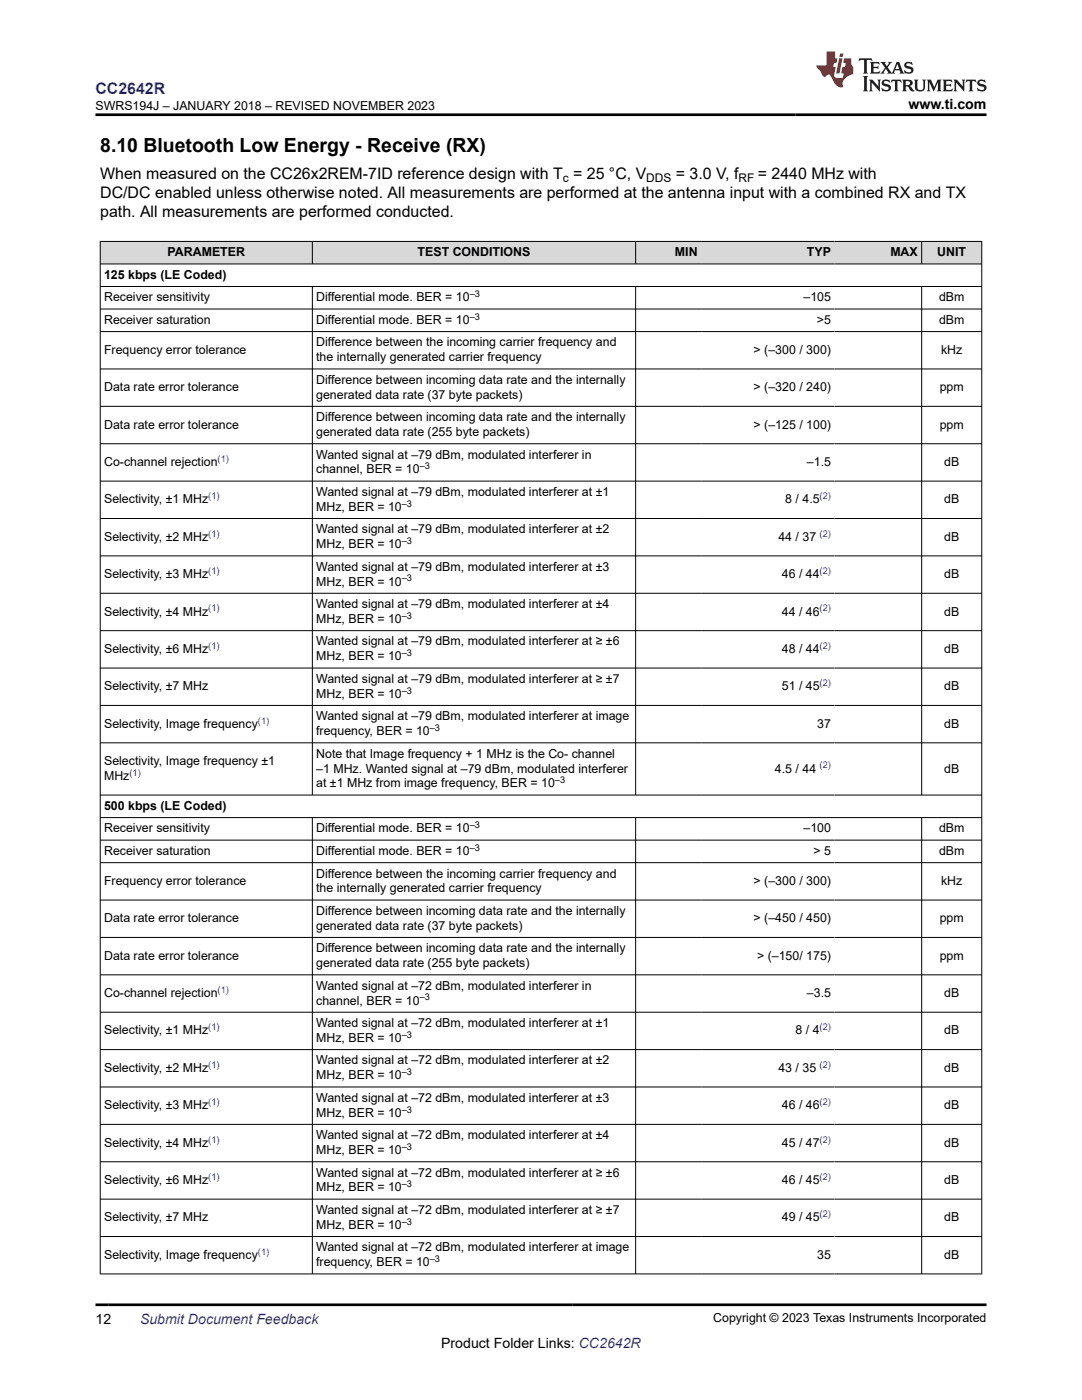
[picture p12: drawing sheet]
<svg xmlns="http://www.w3.org/2000/svg" width="216mm" height="279mm" viewBox="0 0 216 279" stroke-linecap="round" stroke-linejoin="round" font-family="sans-serif">
<defs><g id="words">
<text font-size="3.9" x="20" y="30.3">8.10 Bluetooth Low Energy - Receive (RX)</text>
<text font-size="3.2" fill="#00f" x="19" y="18.7">CC2642R</text>
<g font-size="3.2">
<text x="20" y="35.7">When measured on the CC26x2REM-7ID reference design with T = 25 °C, V</text>
<text x="134.9" y="35.7">= 3.0 V, f</text>
<text x="151.2" y="35.7">= 2440 MHz with</text>
<text x="20" y="39.5">DC/DC enabled unless otherwise noted. All measurements are performed at the antenna input with a combined RX and TX</text>
<text x="20" y="43.3">path. All measurements are performed conducted.</text>
</g>
<g font-size="2.8">
<text x="181.3" y="21.8">www.ti.com</text>
<text x="19" y="264.2">12</text>
<text x="88" y="269">Product Folder Links: CC2642R</text>
</g>
<text font-size="2.8" fill="#00f" x="27.9" y="264.2">Submit Document Feedback</text>
<g font-size="2.5">
<text x="19.1" y="21.9">SWRS194J – JANUARY 2018 – REVISED NOVEMBER 2023</text>
<text x="33.4" y="51.1">PARAMETER</text>
<text x="83.3" y="51.1">TEST CONDITIONS</text>
<text x="134.7" y="51.1">MIN</text>
<text x="161" y="51.1">TYP</text>
<text x="177.7" y="51.1">MAX</text>
<text x="187" y="51.1">UNIT</text>
<text x="20.8" y="55.6">125 kbps (LE Coded)</text>
<text x="20.8" y="60.1">Receiver sensitivity</text>
<text x="20.8" y="64.6">Receiver saturation</text>
<text x="63.1" y="60.1">Differential mode. BER = 10</text>
<text x="63.1" y="64.6">Differential mode. BER = 10</text>
<text x="160.3" y="60.1">–105</text>
<text x="163" y="64.6">&gt;5</text>
<text x="187.4" y="60.1">dBm</text>
<text x="187.4" y="64.6">dBm</text>
<text x="20.8" y="70.6">Frequency error tolerance</text>
<text x="63.1" y="69.1">Difference between the incoming carrier frequency and</text>
<text x="150.4" y="70.6">&gt; (–300 / 300)</text>
<text x="187.8" y="70.6">kHz</text>
<text x="63.1" y="72.1">the internally generated carrier frequency</text>
<text x="63.1" y="76.6">Difference between incoming data rate and the internally</text>
<text x="20.8" y="78.1">Data rate error tolerance</text>
<text x="63.1" y="79.6">generated data rate (37 byte packets)</text>
<text x="150.4" y="78.1">&gt; (–320 / 240)</text>
<text x="187.5" y="78.1">ppm</text>
<text x="20.8" y="85.5">Data rate error tolerance</text>
<text x="63.1" y="84.1">Difference between incoming data rate and the internally</text>
<text x="63.1" y="87">generated data rate (255 byte packets)</text>
<text x="150.4" y="85.5">&gt; (–125 / 100)</text>
<text x="187.5" y="85.5">ppm</text>
<text x="20.8" y="93">Co-channel rejection</text>
<text x="63.1" y="91.5">Wanted signal at –79 dBm, modulated interferer in</text>
<text x="63.1" y="94.5">channel, BER = 10</text>
<text x="161" y="93">–1.5</text>
<text x="188.4" y="93">dB</text>
<text x="20.8" y="100.5">Selectivity, ±1 MHz</text>
<text x="63.1" y="99">Wanted signal at –79 dBm, modulated interferer at ±1</text>
<text x="63.1" y="101.9">MHz, BER = 10</text>
<text x="156.7" y="100.5">8 / 4.5</text>
<text x="188.4" y="100.5">dB</text>
<text x="20.8" y="107.9">Selectivity, ±2 MHz</text>
<text x="63.1" y="106.4">Wanted signal at –79 dBm, modulated interferer at ±2</text>
<text x="155.3" y="107.9">44 / 37</text>
<text x="188.4" y="107.9">dB</text>
<text x="63.1" y="109.4">MHz, BER = 10</text>
<text x="63.1" y="113.9">Wanted signal at –79 dBm, modulated interferer at ±3</text>
<text x="20.8" y="115.4">Selectivity, ±3 MHz</text>
<text x="63.1" y="116.9">MHz, BER = 10</text>
<text x="156" y="115.4">46 / 44</text>
<text x="188.4" y="115.4">dB</text>
<text x="20.8" y="122.8">Selectivity, ±4 MHz</text>
<text x="63.1" y="121.4">Wanted signal at –79 dBm, modulated interferer at ±4</text>
<text x="63.1" y="124.3">MHz, BER = 10</text>
<text x="156" y="122.8">44 / 46</text>
<text x="188.4" y="122.8">dB</text>
<text x="20.8" y="130.3">Selectivity, ±6 MHz</text>
<text x="63.1" y="128.8">Wanted signal at –79 dBm, modulated interferer at ≥ ±6</text>
<text x="63.1" y="131.8">MHz, BER = 10</text>
<text x="156" y="130.3">48 / 44</text>
<text x="188.4" y="130.3">dB</text>
<text x="20.8" y="137.8">Selectivity, ±7 MHz</text>
<text x="63.1" y="136.3">Wanted signal at –79 dBm, modulated interferer at ≥ ±7</text>
<text x="156" y="137.8">51 / 45</text>
<text x="188.4" y="137.8">dB</text>
<text x="63.1" y="139.2">MHz, BER = 10</text>
<text x="63.1" y="143.7">Wanted signal at –79 dBm, modulated interferer at image</text>
<text x="20.8" y="145.2">Selectivity, Image frequency</text>
<text x="63.1" y="146.7">frequency, BER = 10</text>
<text x="163.1" y="145.2">37</text>
<text x="188.4" y="145.2">dB</text>
<text x="20.8" y="152.7">Selectivity, Image frequency ±1</text>
<text x="20.8" y="155.7">MHz</text>
<text x="63.1" y="151.2">Note that Image frequency + 1 MHz is the Co- channel</text>
<text x="63.1" y="154.2">–1 MHz. Wanted signal at –79 dBm, modulated interferer</text>
<text x="154.6" y="154.2">4.5 / 44</text>
<text x="188.4" y="154.2">dB</text>
<text x="20.8" y="161.6">500 kbps (LE Coded)</text>
<text x="63.1" y="157.1">at ±1 MHz from image frequency, BER = 10</text>
<text x="20.8" y="166.1">Receiver sensitivity</text>
<text x="63.1" y="166.1">Differential mode. BER = 10</text>
<text x="160.3" y="166.1">–100</text>
<text x="187.4" y="166.1">dBm</text>
<text x="20.8" y="170.6">Receiver saturation</text>
<text x="63.1" y="170.6">Differential mode. BER = 10</text>
<text x="162.3" y="170.6">&gt; 5</text>
<text x="187.4" y="170.6">dBm</text>
<text x="20.8" y="176.6">Frequency error tolerance</text>
<text x="63.1" y="175.1">Difference between the incoming carrier frequency and</text>
<text x="63.1" y="178.1">the internally generated carrier frequency</text>
<text x="150.4" y="176.6">&gt; (–300 / 300)</text>
<text x="187.8" y="176.6">kHz</text>
<text x="20.8" y="184.1">Data rate error tolerance</text>
<text x="63.1" y="182.6">Difference between incoming data rate and the internally</text>
<text x="63.1" y="185.5">generated data rate (37 byte packets)</text>
<text x="150.4" y="184.1">&gt; (–450 / 450)</text>
<text x="187.5" y="184.1">ppm</text>
<text x="20.8" y="191.5">Data rate error tolerance</text>
<text x="63.1" y="190">Difference between incoming data rate and the internally</text>
<text x="151.1" y="191.5">&gt; (–150/ 175)</text>
<text x="187.5" y="191.5">ppm</text>
<text x="63.1" y="193">generated data rate (255 byte packets)</text>
<text x="63.1" y="197.5">Wanted signal at –72 dBm, modulated interferer in</text>
<text x="20.8" y="199">Co-channel rejection</text>
<text x="63.1" y="200.5">channel, BER = 10</text>
<text x="161" y="199">–3.5</text>
<text x="188.4" y="199">dB</text>
<text x="20.8" y="206.5">Selectivity, ±1 MHz</text>
<text x="63.1" y="205">Wanted signal at –72 dBm, modulated interferer at ±1</text>
<text x="63.1" y="207.9">MHz, BER = 10</text>
<text x="158.7" y="206.5">8 / 4</text>
<text x="188.4" y="206.5">dB</text>
<text x="20.8" y="213.9">Selectivity, ±2 MHz</text>
<text x="63.1" y="212.4">Wanted signal at –72 dBm, modulated interferer at ±2</text>
<text x="63.1" y="215.4">MHz, BER = 10</text>
<text x="155.3" y="213.9">43 / 35</text>
<text x="188.4" y="213.9">dB</text>
<text x="20.8" y="221.4">Selectivity, ±3 MHz</text>
<text x="63.1" y="219.9">Wanted signal at –72 dBm, modulated interferer at ±3</text>
<text x="156" y="221.4">46 / 46</text>
<text x="188.4" y="221.4">dB</text>
<text x="63.1" y="222.9">MHz, BER = 10</text>
<text x="63.1" y="227.4">Wanted signal at –72 dBm, modulated interferer at ±4</text>
<text x="20.8" y="228.8">Selectivity, ±4 MHz</text>
<text x="63.1" y="230.3">MHz, BER = 10</text>
<text x="156" y="228.8">45 / 47</text>
<text x="188.4" y="228.8">dB</text>
<text x="20.8" y="236.3">Selectivity, ±6 MHz</text>
<text x="63.1" y="234.8">Wanted signal at –72 dBm, modulated interferer at ≥ ±6</text>
<text x="63.1" y="237.8">MHz, BER = 10</text>
<text x="156" y="236.3">46 / 45</text>
<text x="188.4" y="236.3">dB</text>
<text x="20.8" y="243.8">Selectivity, ±7 MHz</text>
<text x="63.1" y="242.3">Wanted signal at –72 dBm, modulated interferer at ≥ ±7</text>
<text x="63.1" y="245.2">MHz, BER = 10</text>
<text x="156" y="243.8">49 / 45</text>
<text x="188.4" y="243.8">dB</text>
<text x="20.8" y="251.2">Selectivity, Image frequency</text>
<text x="63.1" y="249.7">Wanted signal at –72 dBm, modulated interferer at image</text>
<text x="163.1" y="251.2">35</text>
<text x="188.4" y="251.2">dB</text>
<text x="63.1" y="252.7">frequency, BER = 10</text>
<text x="142.3" y="263.9">Copyright © 2023 Texas Instruments Incorporated</text>
</g>
<g font-size="2.4">
<text x="112.3" y="36.3">c</text>
<text x="129" y="36.3">DDS</text>
<text x="147.4" y="36.3">RF</text>
</g>
<g font-size="1.9">
<text x="93.7" y="59.3">–3</text>
<text x="93.7" y="63.8">–3</text>
<text x="83.8" y="93.7">–3</text>
<text x="80.2" y="101.1">–3</text>
<text x="80.2" y="108.6">–3</text>
<text x="80.2" y="116">–3</text>
<text x="80.2" y="123.5">–3</text>
<text x="80.2" y="131">–3</text>
<text x="80.2" y="138.4">–3</text>
<text x="85.8" y="145.9">–3</text>
<text x="110.7" y="156.3">–3</text>
<text x="93.7" y="165.3">–3</text>
<text x="93.7" y="169.8">–3</text>
<text x="83.8" y="199.6">–3</text>
<text x="80.2" y="207.1">–3</text>
<text x="80.2" y="214.6">–3</text>
<text x="80.2" y="222">–3</text>
<text x="80.2" y="229.5">–3</text>
<text x="80.2" y="237">–3</text>
<text x="80.2" y="244.4">–3</text>
<text x="85.8" y="251.9">–3</text>
</g>
<g font-size="1.9" fill="#00f">
<text x="43.4" y="92.2">(1)</text>
<text x="41.6" y="99.6">(1)</text>
<text x="163.6" y="99.6">(2)</text>
<text x="41.6" y="107.1">(1)</text>
<text x="163.6" y="107.1">(2)</text>
<text x="41.6" y="114.6">(1)</text>
<text x="163.6" y="114.6">(2)</text>
<text x="41.6" y="122">(1)</text>
<text x="163.6" y="122">(2)</text>
<text x="41.6" y="129.5">(1)</text>
<text x="163.6" y="129.5">(2)</text>
<text x="163.6" y="136.9">(2)</text>
<text x="51.5" y="144.4">(1)</text>
<text x="25.8" y="154.8">(1)</text>
<text x="163.6" y="153.3">(2)</text>
<text x="43.4" y="198.2">(1)</text>
<text x="41.6" y="205.6">(1)</text>
<text x="163.6" y="205.6">(2)</text>
<text x="41.6" y="213.1">(1)</text>
<text x="163.6" y="213.1">(2)</text>
<text x="41.6" y="220.6">(1)</text>
<text x="163.6" y="220.6">(2)</text>
<text x="41.6" y="228">(1)</text>
<text x="163.6" y="228">(2)</text>
<text x="41.6" y="235.5">(1)</text>
<text x="163.6" y="235.5">(2)</text>
<text x="163.6" y="242.9">(2)</text>
<text x="51.5" y="250.4">(1)</text>
</g>
</g></defs>
<g fill="#d8d8d8">
<path d="M20 48.2h175.9v4.5h-175.9z" fill-rule="evenodd"/>
<path d="M20.1 48.2h42.2v4.4h-42.2z" fill-rule="evenodd"/>
<path d="M62.4 48.2h64.4v4.4h-64.4z" fill-rule="evenodd"/>
<path d="M126.9 48.2h13v4.4h-13z" fill-rule="evenodd"/>
<path d="M139.9 48.2h26.6v4.4h-26.6z" fill-rule="evenodd"/>
<path d="M166.5 48.2h17.3v4.4h-17.3z" fill-rule="evenodd"/>
<path d="M184 48.2h11.8v4.4h-11.8z" fill-rule="evenodd"/>
</g>
<g fill="none" stroke="#000" stroke-width=".2">
<path d="M19.9 48.2h176.1M19.9 52.7h176.1M19.9 57.2h176.1M20 48.1v206.2M62.3 48.1v4.6M62.3 57.2v101.5M126.8 48.1v4.6M126.8 57.2v101.5M183.9 48.1v4.6M183.9 57.2v101.5M195.9 48.1v206.2M19.9 61.7h176.1"/>
<path d="M19.9 66.2h176.1M19.9 73.6h176.1M19.9 81.1h176.1M19.9 88.6h176.1M19.9 96h176.1M19.9 103.5h176.1M19.9 110.9h176.1M19.9 118.4h176.1M19.9 125.9h176.1M19.9 133.3h176.1M19.9 140.8h176.1M19.9 148.2h176.1"/>
<path d="M19.9 158.7h176.1M19.9 163.2h176.1M19.9 167.7h176.1M19.9 172.2h176.1M19.9 179.6h176.1M62.3 163.2v91.1M126.8 163.2v91.1M183.9 163.2v91.1M19.9 187.1h176.1M19.9 194.5h176.1M19.9 202h176.1M19.9 209.5h176.1"/>
<path d="M19.9 216.9h176.1M19.9 224.4h176.1M19.9 231.9h176.1M19.9 239.3h176.1M19.9 246.8h176.1M19.9 254.2h176.1"/>
</g>
<path d="M171.5 11.6l-.2 .6 .5-.2h.6v.1v2.2l-.2 .4h1l-.2-.4v-2.2v-.1h.5l.5 .2-.1-.6zM173.6 12.4l.2 .3v1.6l-.2 .4h1.9l.1-.6a1.08 1.08 0 0 1-1.3 .2v-.7h.6l.4 .2v-.7l-.4 .2h-.6v-.5l.2-.2a1 1 0 0 1 1 .3l-.1-.5zM175.7 12.4l.9 1.1-1 1.2h.9l-.2-.2 .5-.8 .4 .8-.2 .2h1.6l-.2-.2 .2-.5h.9l.1 .5-.1 .2h.9l-.2-.4-.8-1.9h-.5l-.9 2.1-.9-1.1 .9-1h-.8l.2 .2-.4 .6-.4-.6 .2-.2zM179 12.8l.4 1h-.7zM180.7 12.5a.65 .65 0 0 0-.2 .7 .65 .65 0 0 0 .6 .5l.6 .1 .1 .3a.79 .79 0 0 1-.7 .4 .79 .79 0 0 1-.7-.5l.1 .7 .2-.1a.93 .93 0 0 0 1.1 0 .93 .93 0 0 0 .4-.9 1.46 1.46 0 0 0-1.2-.6l-.1-.3a1.09 1.09 0 0 1 1.2 .2l-.2-.6-.1 .1-.5-.2zM172.2 15.2l.2 .4v2.2l-.2 .4h1l-.2-.4v-2.2l.2-.4zM173.4 15.9l.2 .4v1.5l-.2 .4h.8l-.3-.4 .1-1.3 1.6 1.8v-2l.2-.4h-.7l.1 .2 .1 1.1-1.2-1.3zM176.2 16a.65 .65 0 0 0-.2 .8 .65 .65 0 0 0 .6 .4l.6 .2 .1 .2a.79 .79 0 0 1-.7 .4 .79 .79 0 0 1-.7-.5l.1 .7 .2-.1a.93 .93 0 0 0 1.1 .1 .93 .93 0 0 0 .4-1 1.46 1.46 0 0 0-1.2-.5l-.1-.4a1.09 1.09 0 0 1 1.2 .2l-.1-.6-.2 .1-.5-.1zM177.9 15.9l-.1 .6a.63 .63 0 0 1 .8-.3v1.6l-.3 .4h1l-.2-.4v-1.6a.66 .66 0 0 1 .8 .3l-.1-.6zM180 15.9l.2 .4v1.5l-.2 .4h1l-.2-.2-.1-.7h.5l.1 .2a.79 .79 0 0 0 1.2 .6l-1-.9a.61 .61 0 0 0 .6-.6 .61 .61 0 0 0-.5-.7zM180.8 16.2h.1a.47 .47 0 0 1 .5 .1 .47 .47 0 0 1 .1 .5l-.1 .1-.7 .1zM182.3 15.9l.2 .2a2.27 2.27 0 0 0 .4 2 1.04 1.04 0 0 0 1.7-.7v-1.3l.2-.2h-.8l.2 .4v1.1a.6 .6 0 0 1-.6 .6 .6 .6 0 0 1-.6-.6v-1.1l.3-.4zM184.9 15.9l.2 .4v1.5l-.2 .4h.8l-.3-.4v-1.4l.9 1.9 .9-1.9v1.4l-.3 .4h1l-.2-.4v-1.5l.2-.4h-.8l-.7 1.5-.6-1.5zM188.1 15.9l.2 .4v1.5l-.2 .4h1.9l.1-.6a1.09 1.09 0 0 1-1.3 .2v-.7h.6l.4 .2v-.6l-.4 .2h-.6v-.6l.2-.1a1.01 1.01 0 0 1 1 .3l-.1-.6zM190.2 15.9l.3 .4v1.5l-.3 .4h.8l-.2-.4v-1.3l1.6 1.8v-2l.2-.4h-.7l.2 .2v1.1l-1.2-1.3zM192.8 15.9l-.1 .6a.63 .63 0 0 1 .8-.3v1.6l-.3 .4h1l-.2-.4v-1.6a.66 .66 0 0 1 .8 .3l-.1-.6zM195.2 16a.65 .65 0 0 0-.2 .8 .65 .65 0 0 0 .6 .4l.6 .2 .2 .2a.79 .79 0 0 1-.7 .4 .79 .79 0 0 1-.7-.5l.1 .7 .2-.1a.93 .93 0 0 0 1 .1 .93 .93 0 0 0 .5-1 1.46 1.46 0 0 0-1.3-.5v-.4a1.09 1.09 0 0 1 1.2 .2l-.2-.6-.2 .1-.5-.1z" fill="#231f20"/>
<path d="M164.9 10.3v2.7h-2l.1 .4 .8 1a.95 .95 0 0 0 1 .9 .59 .59 0 0 1 .5-.4 .59 .59 0 0 1 .5 .3l.4 .8a1.59 1.59 0 0 0 2.1 1.4 1.61 1.61 0 0 1 1-2.3l1-.3-.1-1.5a1.59 1.59 0 0 1-.3-1.7h-1.5l-.2 .9h.6l-.2 .9h-.5l-.2 .9v.3l.4 .1-.1 .9h-.7a.73 .73 0 0 1-1-.7l.3-1.5h-.5l.1-.9h.5l.2-.9h-.5v-1.3zM167.4 11.6l-.6 3.1h.7l.6-3.1zM167.6 10.7l-.1 .6h.7l.1-.6z" fill="#ed1c24"/>
<path d="M19 22.9h177.8M19 260.4h177.8" fill="none" stroke="#000" stroke-width=".53"/>
<use href="#words"/>
</svg>
